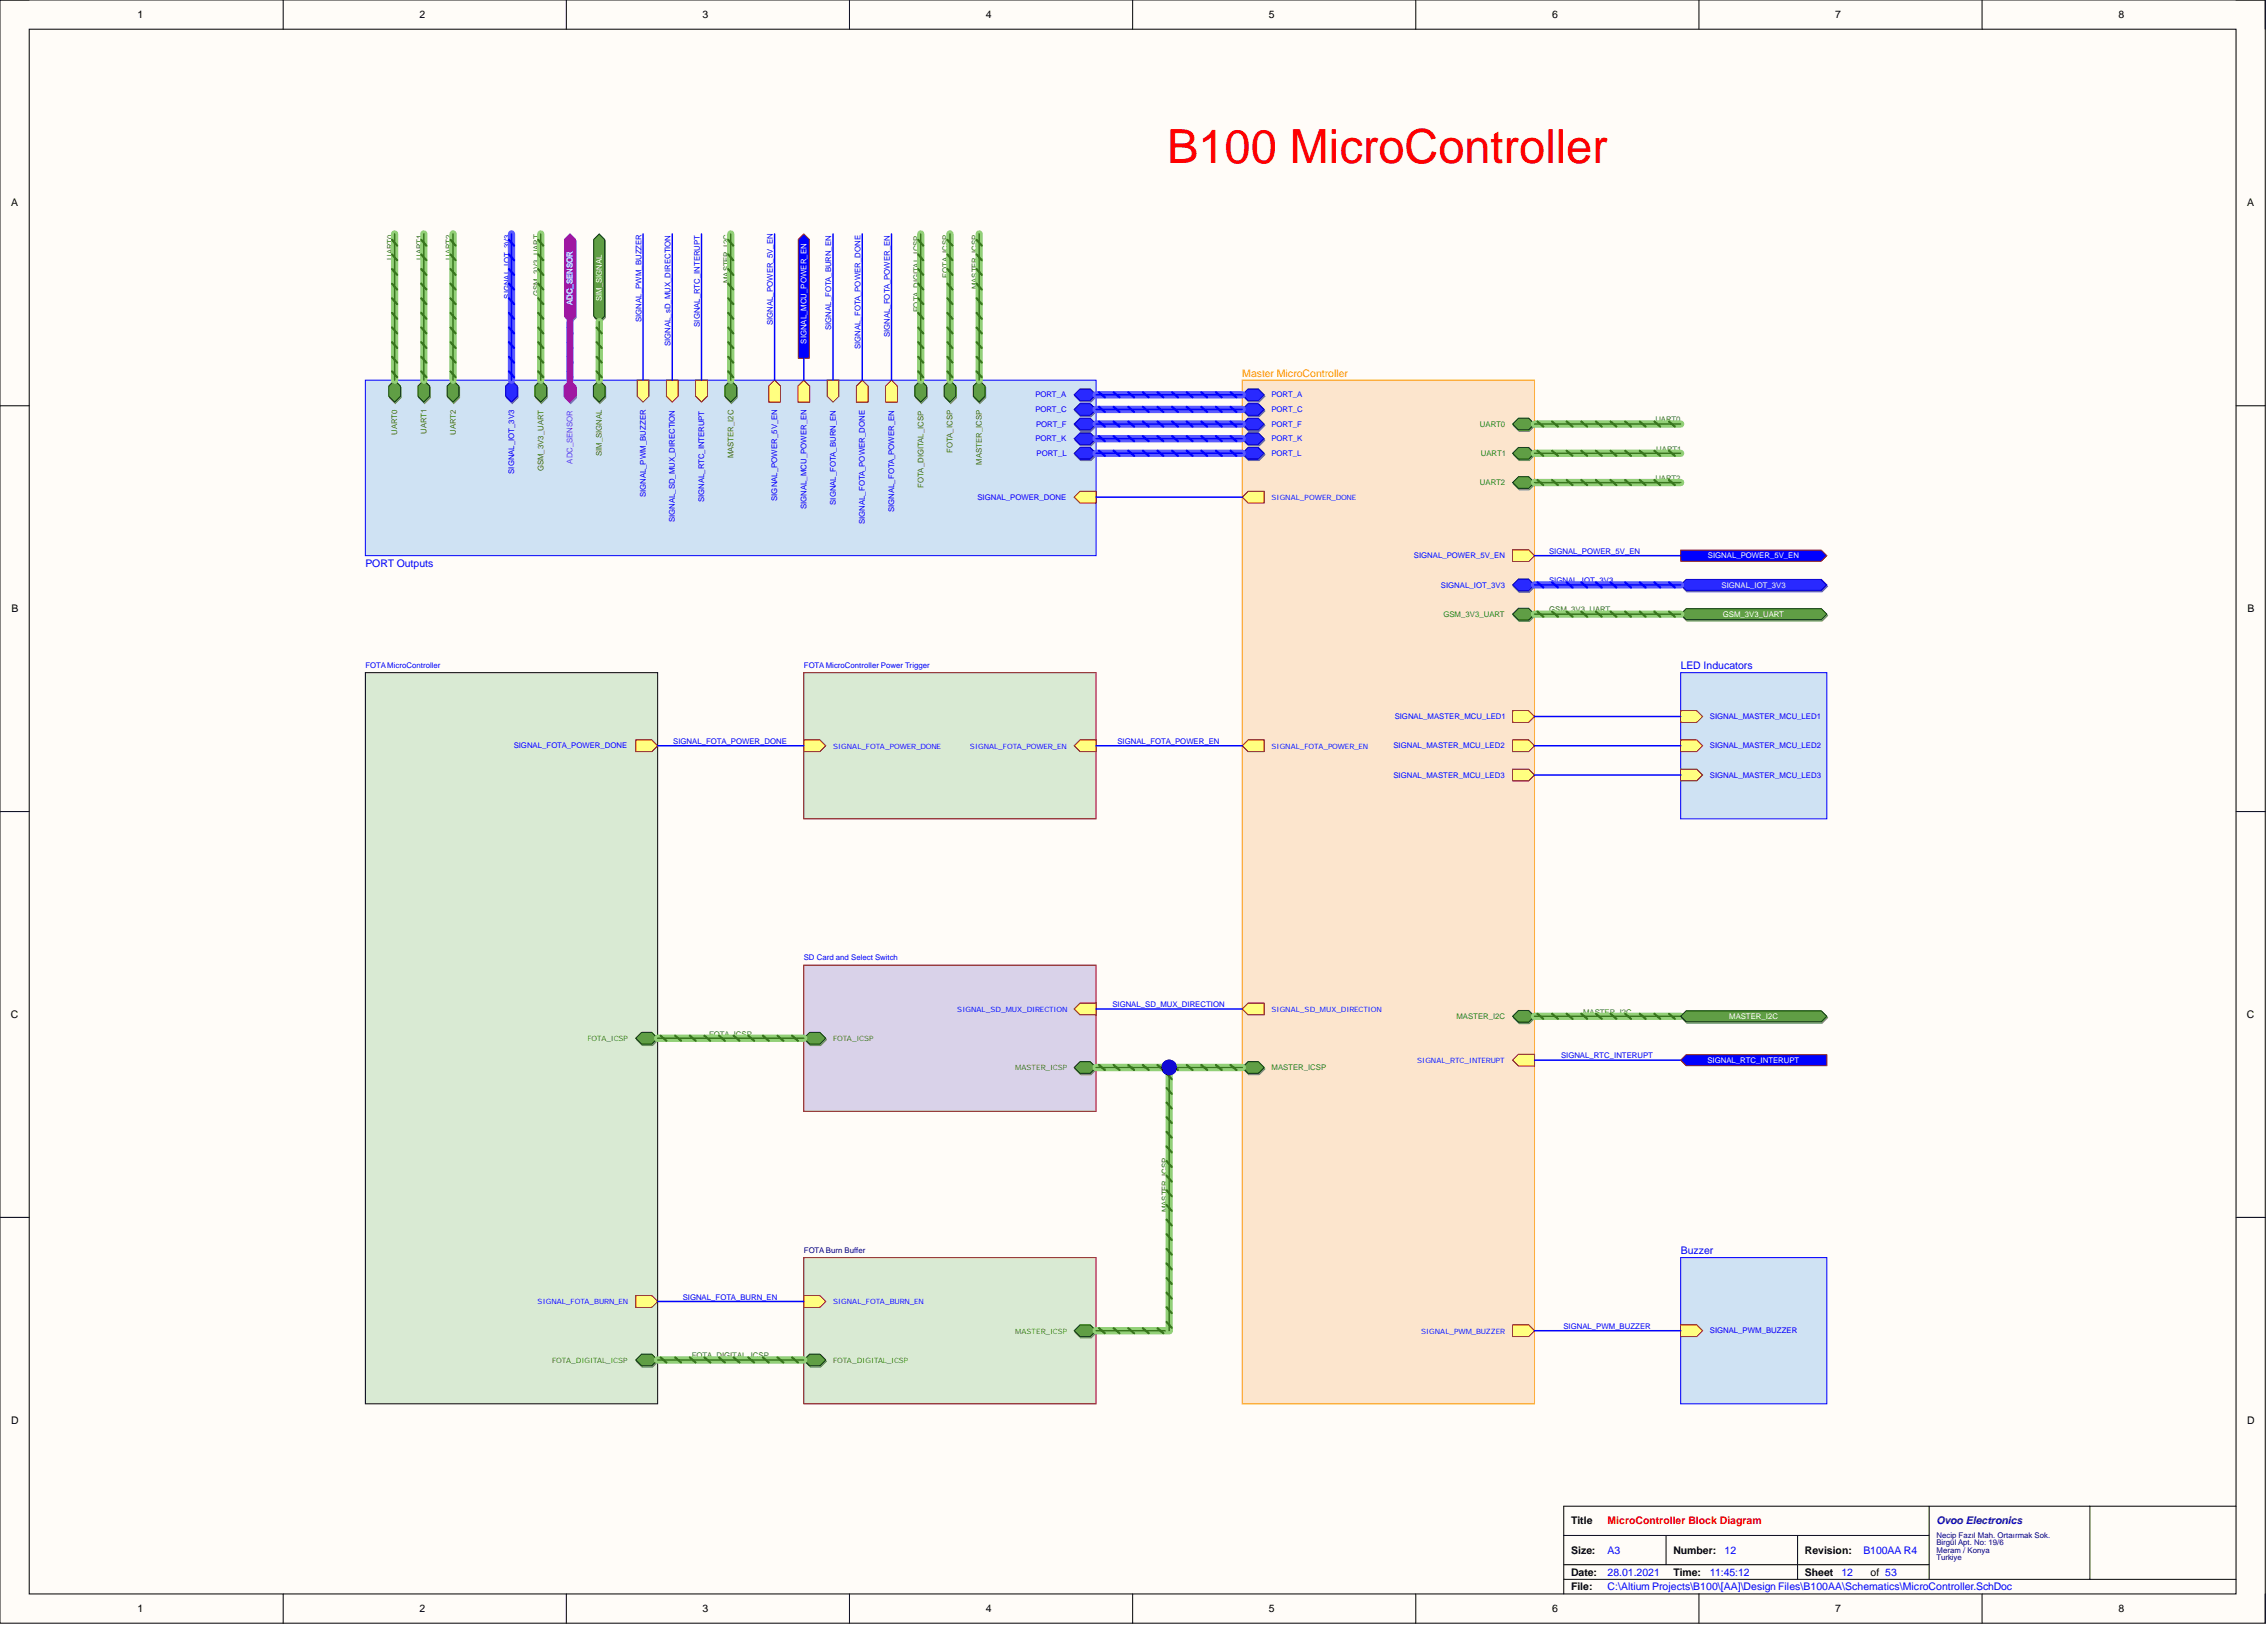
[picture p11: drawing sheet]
<svg xmlns="http://www.w3.org/2000/svg" width="393mm" height="282mm" viewBox="0 0 393 282" stroke-linecap="round" stroke-linejoin="round" font-family="sans-serif">
<defs><g id="words">
<text font-size="8.2" fill="#f00" x="202.5" y="28.2">B100 MicroController</text>
<g font-size="1.8">
<text x="23.9" y="3.2">1</text>
<text x="72.8" y="3.2">2</text>
<text x="121.9" y="3.2">3</text>
<text x="171" y="3.2">4</text>
<text x="220.1" y="3.2">5</text>
<text x="269.3" y="3.2">6</text>
<text x="318.4" y="3.2">7</text>
<text x="367.6" y="3.2">8</text>
<text x="1.9" y="35.8">A</text>
<text x="389.9" y="35.8">A</text>
<text x="2" y="106.2">B</text>
<text x="390" y="106.2">B</text>
<text x="1.9" y="176.6">C</text>
<text x="389.9" y="176.6">C</text>
<text x="1.9" y="247">D</text>
<text x="389.9" y="247">D</text>
<text x="272.6" y="264.4">Title</text>
<text x="272.6" y="269.5">Size:</text>
<text x="290.3" y="269.5">Number:</text>
<text x="313.2" y="269.5">Revision:</text>
<text x="272.6" y="273.3">Date:</text>
<text x="272.6" y="275.8">File:</text>
<text x="290.3" y="273.3">Time:</text>
<text x="313.2" y="273.3">Sheet</text>
<text x="324.6" y="273.3">of 53</text>
<text x="23.9" y="279.7">1</text>
<text x="72.8" y="279.7">2</text>
<text x="121.9" y="279.7">3</text>
<text x="171" y="279.7">4</text>
<text x="220.1" y="279.7">5</text>
<text x="269.3" y="279.7">6</text>
<text x="318.4" y="279.7">7</text>
<text x="367.6" y="279.7">8</text>
</g>
<text font-size="1.8" fill="#f90" x="215.5" y="65.3">Master MicroController</text>
<g font-size="1.8" fill="#00f">
<text x="63.4" y="98.3">PORT Outputs</text>
<text x="291.6" y="116">LED Inducators</text>
<text x="291.6" y="217.5">Buzzer</text>
<text x="278.9" y="269.5">A3</text>
<text x="299.2" y="269.5">12</text>
<text x="323.3" y="269.5">B100AA R4</text>
<text x="278.9" y="273.3">28.01.2021</text>
<text x="278.9" y="275.8">C:\Altium Projects\B100\[AA]\Design Files\B100AA\Schematics\MicroController.SchDoc</text>
<text x="296.7" y="273.3">11:45:12</text>
<text x="319.5" y="273.3">12</text>
</g>
<text font-size="1.8" fill="#f00" x="278.9" y="264.4">MicroController Block Diagram</text>
<text font-size="1.8" fill="#000080" x="336" y="264.4">Ovoo Electronics</text>
<g font-size="1.4" fill="#38761d">
<text x="68.2" y="45.1" transform="rotate(-90 68.2 45.1)">UART0</text>
<text x="73.2" y="45.1" transform="rotate(-90 73.2 45.1)">UART1</text>
<text x="78.3" y="45.1" transform="rotate(-90 78.3 45.1)">UART2</text>
<text x="93.5" y="51.3" transform="rotate(-90 93.5 51.3)">GSM_3V3_UART</text>
<text x="126.5" y="49.1" transform="rotate(-90 126.5 49.1)">MASTER_I2C</text>
<text x="164.5" y="48.1" transform="rotate(-90 164.5 48.1)">FOTA_ICSP</text>
<text x="169.6" y="50.2" transform="rotate(-90 169.6 50.2)">MASTER_ICSP</text>
<text x="159.5" y="54.2" transform="rotate(-90 159.5 54.2)">FOTA_DIGITAL_ICSP</text>
<text x="68.9" y="75.4" transform="rotate(-90 68.9 75.4)">UART0</text>
<text x="74" y="75.2" transform="rotate(-90 74 75.2)">UART1</text>
<text x="79.1" y="75.4" transform="rotate(-90 79.1 75.4)">UART2</text>
<text x="256.8" y="74">UART0</text>
<text x="287.2" y="73.3">UART0</text>
<text x="94.3" y="81.8" transform="rotate(-90 94.3 81.8)">GSM_3V3_UART</text>
<text x="104.4" y="79.1" transform="rotate(-90 104.4 79.1)">SIM_SIGNAL</text>
<text x="127.3" y="79.5" transform="rotate(-90 127.3 79.5)">MASTER_I2C</text>
<text x="165.3" y="78.5" transform="rotate(-90 165.3 78.5)">FOTA_ICSP</text>
<text x="170.4" y="80.6" transform="rotate(-90 170.4 80.6)">MASTER_ICSP</text>
<text x="257" y="79.1">UART1</text>
<text x="287.2" y="83.4">UART2</text>
<text x="287.4" y="78.3">UART1</text>
<text x="160.2" y="84.6" transform="rotate(-90 160.2 84.6)">FOTA_DIGITAL_ICSP</text>
<text x="256.8" y="84.2">UART2</text>
<text x="250.4" y="107">GSM_3V3_UART</text>
<text x="268.8" y="106.2">GSM_3V3_UART</text>
<text x="123" y="179.8">FOTA_ICSP</text>
<text x="252.7" y="176.8">MASTER_I2C</text>
<text x="274.7" y="176">MASTER_I2C</text>
<text x="220.6" y="185.6">MASTER_ICSP</text>
<text x="202.6" y="210.3" transform="rotate(-90 202.6 210.3)">MASTER_ICSP</text>
<text x="120" y="235.6">FOTA_DIGITAL_ICSP</text>
</g>
<g font-size="1.4" fill="#00f">
<text x="88.5" y="51.8" transform="rotate(-90 88.5 51.8)">SIGNAL_IOT_3V3</text>
<text x="111.3" y="55.8" transform="rotate(-90 111.3 55.8)">SIGNAL_PWM_BUZZER</text>
<text x="121.4" y="56.7" transform="rotate(-90 121.4 56.7)">SIGNAL_RTC_INTERUPT</text>
<text x="134.1" y="56.4" transform="rotate(-90 134.1 56.4)">SIGNAL_POWER_5V_EN</text>
<text x="144.2" y="57.2" transform="rotate(-90 144.2 57.2)">SIGNAL_FOTA_BURN_EN</text>
<text x="154.4" y="58.5" transform="rotate(-90 154.4 58.5)">SIGNAL_FOTA_POWER_EN</text>
<text x="116.3" y="60" transform="rotate(-90 116.3 60)">SIGNAL_sD_MUX_DIRECTION</text>
<text x="149.3" y="60.6" transform="rotate(-90 149.3 60.6)">SIGNAL_FOTA_POWER_DONE</text>
<text x="179.7" y="68.9">PORT_A</text>
<text x="179.7" y="71.5">PORT_C</text>
<text x="220.6" y="68.9">PORT_A</text>
<text x="220.6" y="71.5">PORT_C</text>
<text x="179.7" y="76.6">PORT_K</text>
<text x="179.8" y="74">PORT_F</text>
<text x="220.6" y="76.6">PORT_K</text>
<text x="220.6" y="74">PORT_F</text>
<text x="89.2" y="82.2" transform="rotate(-90 89.2 82.2)">SIGNAL_IOT_3V3</text>
<text x="179.9" y="79.1">PORT_L</text>
<text x="220.6" y="79.1">PORT_L</text>
<text x="112" y="86.3" transform="rotate(-90 112 86.3)">SIGNAL_PWM_BUZZER</text>
<text x="122.2" y="87.1" transform="rotate(-90 122.2 87.1)">SIGNAL_RTC_INTERUPT</text>
<text x="134.9" y="86.9" transform="rotate(-90 134.9 86.9)">SIGNAL_POWER_5V_EN</text>
<text x="139.9" y="88.3" transform="rotate(-90 139.9 88.3)">SIGNAL_MCU_POWER_EN</text>
<text x="145" y="87.5" transform="rotate(-90 145 87.5)">SIGNAL_FOTA_BURN_EN</text>
<text x="155.1" y="88.9" transform="rotate(-90 155.1 88.9)">SIGNAL_FOTA_POWER_EN</text>
<text x="169.6" y="86.7">SIGNAL_POWER_DONE</text>
<text x="117.1" y="90.6" transform="rotate(-90 117.1 90.6)">SIGNAL_SD_MUX_DIRECTION</text>
<text x="150.1" y="90.9" transform="rotate(-90 150.1 90.9)">SIGNAL_FOTA_POWER_DONE</text>
<text x="245.3" y="96.8">SIGNAL_POWER_5V_EN</text>
<text x="250" y="101.9">SIGNAL_IOT_3V3</text>
<text x="268.8" y="101.2">SIGNAL_IOT_3V3</text>
<text x="268.8" y="96.1">SIGNAL_POWER_5V_EN</text>
<text x="63.4" y="115.9">FOTA MicroController</text>
<text x="139.5" y="115.9">FOTA MicroController Power Trigger</text>
<text x="242" y="124.8">SIGNAL_MASTER_MCU_LED1</text>
<text x="296.7" y="124.8">SIGNAL_MASTER_MCU_LED1</text>
<text x="89.1" y="129.8">SIGNAL_FOTA_POWER_DONE</text>
<text x="116.8" y="129.1">SIGNAL_FOTA_POWER_DONE</text>
<text x="193.9" y="129.1">SIGNAL_FOTA_POWER_EN</text>
<text x="241.8" y="129.8">SIGNAL_MASTER_MCU_LED2</text>
<text x="296.7" y="129.8">SIGNAL_MASTER_MCU_LED2</text>
<text x="241.8" y="134.9">SIGNAL_MASTER_MCU_LED3</text>
<text x="296.7" y="134.9">SIGNAL_MASTER_MCU_LED3</text>
<text x="139.5" y="166.6">SD Card and Select Switch</text>
<text x="193" y="174.7">SIGNAL_SD_MUX_DIRECTION</text>
<text x="270.9" y="183.6">SIGNAL_RTC_INTERUPT</text>
<text x="118.5" y="225.5">SIGNAL_FOTA_BURN_EN</text>
<text x="271.3" y="230.5">SIGNAL_PWM_BUZZER</text>
<text x="296.7" y="231.3">SIGNAL_PWM_BUZZER</text>
</g>
<g font-size="1.4" fill="#fff">
<text x="99.4" y="52.9" transform="rotate(-90 99.4 52.9)">ADC_SENSOR</text>
<text x="104.4" y="52.2" transform="rotate(-90 104.4 52.2)">SIM_SIGNAL</text>
<text x="139.9" y="59.6" transform="rotate(-90 139.9 59.6)">SIGNAL_MCU_POWER_EN</text>
<text x="296.3" y="96.8">SIGNAL_POWER_5V_EN</text>
<text x="298.7" y="101.9">SIGNAL_IOT_3V3</text>
<text x="298.9" y="107">GSM_3V3_UART</text>
<text x="300" y="176.8">MASTER_I2C</text>
<text x="296.3" y="184.4">SIGNAL_RTC_INTERUPT</text>
</g>
<text font-size="1.4" fill="#90f" x="99.4" y="80.4" transform="rotate(-90 99.4 80.4)">ADC_SENSOR</text>
<g font-size="1.4" fill="#000080">
<text x="139.5" y="217.3">FOTA Burn Buffer</text>
<text x="336" y="266.8">Necip Fazıl Mah. Ortaırmak Sok.</text>
<text x="336" y="268.1">Birgül Apt. No: 19/6</text>
<text x="336" y="269.3">Meram / Konya</text>
<text x="336" y="270.6">Turkiye</text>
</g>
<g font-size="1.3" fill="#00f">
<text x="220.6" y="86.7">SIGNAL_POWER_DONE</text>
<text x="144.5" y="129.9">SIGNAL_FOTA_POWER_DONE</text>
<text x="168.3" y="129.9">SIGNAL_FOTA_POWER_EN</text>
<text x="220.6" y="129.9">SIGNAL_FOTA_POWER_EN</text>
<text x="166.1" y="175.5">SIGNAL_SD_MUX_DIRECTION</text>
<text x="220.6" y="175.5">SIGNAL_SD_MUX_DIRECTION</text>
<text x="245.9" y="184.4">SIGNAL_RTC_INTERUPT</text>
<text x="93.3" y="226.3">SIGNAL_FOTA_BURN_EN</text>
<text x="144.5" y="226.3">SIGNAL_FOTA_BURN_EN</text>
<text x="246.6" y="231.3">SIGNAL_PWM_BUZZER</text>
</g>
<g font-size="1.3" fill="#38761d">
<text x="101.9" y="180.6">FOTA_ICSP</text>
<text x="144.5" y="180.6">FOTA_ICSP</text>
<text x="176.2" y="185.7">MASTER_ICSP</text>
<text x="176.2" y="231.3">MASTER_ICSP</text>
<text x="95.8" y="236.4">FOTA_DIGITAL_ICSP</text>
<text x="144.5" y="236.4">FOTA_DIGITAL_ICSP</text>
</g>
</g></defs>
<path d="M0 0h393v281.6h-393z" fill-rule="evenodd" fill="#fffcf8"/>
<path d="M0 0h393v281.6h-393z" fill="none" stroke="#000" stroke-width=".17"/>
<path d="M5.1 5.1h382.9v271.4h-382.9z" fill-rule="evenodd" fill="#fffcf8"/>
<g fill="none" stroke="#000" stroke-width=".17">
<path d="M0 0h5.1M49.1 0v5.1M98.3 0v5.1M147.4 0v5.1M196.5 0v5.1M245.7 0v5.1M294.8 0v5.1M343.9 0v5.1M388 0h5v5.1M5.1 5.1h382.9v271.4h-382.9zM0 70.4h5.1M388 70.4h5"/>
<path d="M0 140.8h5.1M388 140.8h5M0 211.2h5.1M388 211.2h5M49.1 276.5v5.1M98.3 276.5v5.1M147.4 276.5v5.1M196.5 276.5v5.1M245.7 276.5v5.1M271.3 266.3h63.4M271.3 273.9h116.7M271.3 271.4h63.4"/>
<path d="M289.1 266.3v5.1M294.8 276.5v5.1M311.9 266.3v7.6M334.7 261.3v12.6M343.9 276.5v5.1M362.6 261.3v12.6M388 261.3h-116.7v15.2M393 276.5v5.1"/>
</g>
<path d="M215.5 65.9h50.8v177.6h-50.8z" fill-rule="evenodd" fill="#fce5cd"/>
<path d="M215.5 65.9h50.8v177.6h-50.8z" fill="none" stroke="#f90" stroke-width=".17"/>
<path d="M216.6 128.3h2.7v2.1h-2.7l-1.1-1z" fill-rule="evenodd" fill="#ffff80"/>
<path d="M216.6 128.3h2.7v2.1h-2.7l-1.1-1z" fill="none" stroke="#800000" stroke-width=".17"/>
<path d="M216.6 85.2h2.7v2.1h-2.7l-1.1-1.1z" fill-rule="evenodd" fill="#ffff80"/>
<path d="M216.6 85.2h2.7v2.1h-2.7l-1.1-1.1z" fill="none" stroke="#800000" stroke-width=".17"/>
<path d="M263.5 182.9h2.8v2h-2.8l-1-1z" fill-rule="evenodd" fill="#ffff80"/>
<path d="M263.5 182.9h2.8v2h-2.8l-1-1z" fill="none" stroke="#800000" stroke-width=".17"/>
<path d="M262.5 229.8h2.7l1.1 1-1.1 1h-2.7z" fill-rule="evenodd" fill="#ffff80"/>
<path d="M262.5 229.8h2.7l1.1 1-1.1 1h-2.7z" fill="none" stroke="#800000" stroke-width=".17"/>
<path d="M216.6 174h2.7v2h-2.7l-1.1-1z" fill-rule="evenodd" fill="#ffff80"/>
<path d="M216.6 174h2.7v2h-2.7l-1.1-1z" fill="none" stroke="#800000" stroke-width=".17"/>
<path d="M263.6 77.9h1.8l1 1-1 1h-1.8l-1-1z" fill-rule="evenodd" fill="#8ba480"/>
<path d="M263.6 77.9h1.8l1 1-1 1h-1.8l-1-1z" fill="none" stroke="#77906c" stroke-width=".17"/>
<path d="M263.5 77.6h1.7l1.1 1-1.1 1h-1.7l-1-1z" fill-rule="evenodd" fill="#609e45"/>
<path d="M263.5 77.6h1.7l1.1 1-1.1 1h-1.7l-1-1z" fill="none" stroke="#003a00" stroke-width=".17"/>
<path d="M262.5 133.4h2.7l1.1 1-1.1 1h-2.7z" fill-rule="evenodd" fill="#ffff80"/>
<path d="M262.5 133.4h2.7l1.1 1-1.1 1h-2.7z" fill="none" stroke="#800000" stroke-width=".17"/>
<path d="M216.7 67.7h1.8l1 1-1 1h-1.8l-1-1z" fill-rule="evenodd" fill="#7474ca"/>
<path d="M216.7 67.7h1.8l1 1-1 1h-1.8l-1-1z" fill="none" stroke="#6060b6" stroke-width=".17"/>
<path d="M216.6 67.5h1.7l1 1-1 1h-1.7l-1.1-1z" fill-rule="evenodd" fill="#2828ff"/>
<path d="M216.6 67.5h1.7l1 1-1 1h-1.7l-1.1-1z" fill="none" stroke="#00009b" stroke-width=".17"/>
<path d="M263.6 72.8h1.8l1 1-1 1h-1.8l-1-1z" fill-rule="evenodd" fill="#8ba480"/>
<path d="M263.6 72.8h1.8l1 1-1 1h-1.8l-1-1z" fill="none" stroke="#77906c" stroke-width=".17"/>
<path d="M263.5 72.5h1.7l1.1 1.1-1.1 1h-1.7l-1-1z" fill-rule="evenodd" fill="#609e45"/>
<path d="M263.5 72.5h1.7l1.1 1.1-1.1 1h-1.7l-1-1z" fill="none" stroke="#003a00" stroke-width=".17"/>
<path d="M262.5 128.3h2.7l1.1 1.1-1.1 1h-2.7z" fill-rule="evenodd" fill="#ffff80"/>
<path d="M262.5 128.3h2.7l1.1 1.1-1.1 1h-2.7z" fill="none" stroke="#800000" stroke-width=".17"/>
<path d="M216.7 184.4h1.8l1 1-1 1h-1.8l-1-1z" fill-rule="evenodd" fill="#8ba480"/>
<path d="M216.7 184.4h1.8l1 1-1 1h-1.8l-1-1z" fill="none" stroke="#77906c" stroke-width=".17"/>
<path d="M216.6 184.2h1.7l1 1-1 1h-1.7l-1.1-1z" fill-rule="evenodd" fill="#609e45"/>
<path d="M216.6 184.2h1.7l1 1-1 1h-1.7l-1.1-1z" fill="none" stroke="#003a00" stroke-width=".17"/>
<path d="M216.7 75.3h1.8l1 1-1 1.1h-1.8l-1-1.1z" fill-rule="evenodd" fill="#7474ca"/>
<path d="M216.7 75.3h1.8l1 1-1 1.1h-1.8l-1-1.1z" fill="none" stroke="#6060b6" stroke-width=".17"/>
<path d="M216.6 75.1h1.7l1 1-1 1h-1.7l-1.1-1z" fill-rule="evenodd" fill="#2828ff"/>
<path d="M216.6 75.1h1.7l1 1-1 1h-1.7l-1.1-1z" fill="none" stroke="#00009b" stroke-width=".17"/>
<path d="M263.6 82.9h1.8l1 1.1-1 1h-1.8l-1-1z" fill-rule="evenodd" fill="#8ba480"/>
<path d="M263.6 82.9h1.8l1 1.1-1 1h-1.8l-1-1z" fill="none" stroke="#77906c" stroke-width=".17"/>
<path d="M263.5 82.7h1.7l1.1 1-1.1 1h-1.7l-1-1z" fill-rule="evenodd" fill="#609e45"/>
<path d="M263.5 82.7h1.7l1.1 1-1.1 1h-1.7l-1-1z" fill="none" stroke="#003a00" stroke-width=".17"/>
<path d="M216.7 77.9h1.8l1 1-1 1h-1.8l-1-1z" fill-rule="evenodd" fill="#7474ca"/>
<path d="M216.7 77.9h1.8l1 1-1 1h-1.8l-1-1z" fill="none" stroke="#6060b6" stroke-width=".17"/>
<path d="M216.6 77.6h1.7l1 1-1 1h-1.7l-1.1-1z" fill-rule="evenodd" fill="#2828ff"/>
<path d="M216.6 77.6h1.7l1 1-1 1h-1.7l-1.1-1z" fill="none" stroke="#00009b" stroke-width=".17"/>
<path d="M216.7 72.8h1.8l1 1-1 1h-1.8l-1-1z" fill-rule="evenodd" fill="#7474ca"/>
<path d="M216.7 72.8h1.8l1 1-1 1h-1.8l-1-1z" fill="none" stroke="#6060b6" stroke-width=".17"/>
<path d="M216.6 72.5h1.7l1 1.1-1 1h-1.7l-1.1-1z" fill-rule="evenodd" fill="#2828ff"/>
<path d="M216.6 72.5h1.7l1 1.1-1 1h-1.7l-1.1-1z" fill="none" stroke="#00009b" stroke-width=".17"/>
<path d="M263.6 100.7h1.8l1 1-1 1h-1.8l-1-1z" fill-rule="evenodd" fill="#7474ca"/>
<path d="M263.6 100.7h1.8l1 1-1 1h-1.8l-1-1z" fill="none" stroke="#6060b6" stroke-width=".17"/>
<path d="M263.5 100.4h1.7l1.1 1.1-1.1 1h-1.7l-1-1z" fill-rule="evenodd" fill="#2828ff"/>
<path d="M263.5 100.4h1.7l1.1 1.1-1.1 1h-1.7l-1-1z" fill="none" stroke="#00009b" stroke-width=".17"/>
<path d="M262.5 123.3h2.7l1.1 1-1.1 1h-2.7z" fill-rule="evenodd" fill="#ffff80"/>
<path d="M262.5 123.3h2.7l1.1 1-1.1 1h-2.7z" fill="none" stroke="#800000" stroke-width=".17"/>
<path d="M263.6 105.8h1.8l1 1-1 1h-1.8l-1-1z" fill-rule="evenodd" fill="#8ba480"/>
<path d="M263.6 105.8h1.8l1 1-1 1h-1.8l-1-1z" fill="none" stroke="#77906c" stroke-width=".17"/>
<path d="M263.5 105.5h1.7l1.1 1-1.1 1h-1.7l-1-1z" fill-rule="evenodd" fill="#609e45"/>
<path d="M263.5 105.5h1.7l1.1 1-1.1 1h-1.7l-1-1z" fill="none" stroke="#003a00" stroke-width=".17"/>
<path d="M216.7 70.3h1.8l1 1-1 1h-1.8l-1-1z" fill-rule="evenodd" fill="#7474ca"/>
<path d="M216.7 70.3h1.8l1 1-1 1h-1.8l-1-1z" fill="none" stroke="#6060b6" stroke-width=".17"/>
<path d="M216.6 70h1.7l1 1-1 1h-1.7l-1.1-1z" fill-rule="evenodd" fill="#2828ff"/>
<path d="M216.6 70h1.7l1 1-1 1h-1.7l-1.1-1z" fill="none" stroke="#00009b" stroke-width=".17"/>
<path d="M263.6 175.5h1.8l1 1-1 1.1h-1.8l-1-1.1z" fill-rule="evenodd" fill="#8ba480"/>
<path d="M263.6 175.5h1.8l1 1-1 1.1h-1.8l-1-1.1z" fill="none" stroke="#77906c" stroke-width=".17"/>
<path d="M263.5 175.3h1.7l1.1 1-1.1 1h-1.7l-1-1z" fill-rule="evenodd" fill="#609e45"/>
<path d="M263.5 175.3h1.7l1.1 1-1.1 1h-1.7l-1-1z" fill="none" stroke="#003a00" stroke-width=".17"/>
<path d="M262.5 95.4h2.7l1.1 1-1.1 1h-2.7z" fill-rule="evenodd" fill="#ffff80"/>
<path d="M262.5 95.4h2.7l1.1 1-1.1 1h-2.7z" fill="none" stroke="#800000" stroke-width=".17"/>
<path d="M63.4 65.9h126.8v30.5h-126.8z" fill-rule="evenodd" fill="#cfe2f3"/>
<path d="M63.4 65.9h126.8v30.5h-126.8z" fill="none" stroke="#00f" stroke-width=".17"/>
<path d="M187.5 67.7h1.8l1 1-1 1h-1.8l-1-1z" fill-rule="evenodd" fill="#7474ca"/>
<path d="M187.5 67.7h1.8l1 1-1 1h-1.8l-1-1z" fill="none" stroke="#6060b6" stroke-width=".17"/>
<path d="M187.4 67.5h1.8l1 1-1 1h-1.8l-1-1z" fill-rule="evenodd" fill="#2828ff"/>
<path d="M187.4 67.5h1.8l1 1-1 1h-1.8l-1-1z" fill="none" stroke="#00009b" stroke-width=".17"/>
<path d="M187.5 72.8h1.8l1 1-1 1h-1.8l-1-1z" fill-rule="evenodd" fill="#7474ca"/>
<path d="M187.5 72.8h1.8l1 1-1 1h-1.8l-1-1z" fill="none" stroke="#6060b6" stroke-width=".17"/>
<path d="M187.4 72.5h1.8l1 1.1-1 1h-1.8l-1-1z" fill-rule="evenodd" fill="#2828ff"/>
<path d="M187.4 72.5h1.8l1 1.1-1 1h-1.8l-1-1z" fill="none" stroke="#00009b" stroke-width=".17"/>
<path d="M187.5 70.3h1.8l1 1-1 1h-1.8l-1-1z" fill-rule="evenodd" fill="#7474ca"/>
<path d="M187.5 70.3h1.8l1 1-1 1h-1.8l-1-1z" fill="none" stroke="#6060b6" stroke-width=".17"/>
<path d="M187.4 70h1.8l1 1-1 1h-1.8l-1-1z" fill-rule="evenodd" fill="#2828ff"/>
<path d="M187.4 70h1.8l1 1-1 1h-1.8l-1-1z" fill="none" stroke="#00009b" stroke-width=".17"/>
<path d="M187.5 75.3h1.8l1 1-1 1.1h-1.8l-1-1.1z" fill-rule="evenodd" fill="#7474ca"/>
<path d="M187.5 75.3h1.8l1 1-1 1.1h-1.8l-1-1.1z" fill="none" stroke="#6060b6" stroke-width=".17"/>
<path d="M187.4 75.1h1.8l1 1-1 1h-1.8l-1-1z" fill-rule="evenodd" fill="#2828ff"/>
<path d="M187.4 75.1h1.8l1 1-1 1h-1.8l-1-1z" fill="none" stroke="#00009b" stroke-width=".17"/>
<path d="M187.5 77.9h1.8l1 1-1 1h-1.8l-1-1z" fill-rule="evenodd" fill="#7474ca"/>
<path d="M187.5 77.9h1.8l1 1-1 1h-1.8l-1-1z" fill="none" stroke="#6060b6" stroke-width=".17"/>
<path d="M187.4 77.6h1.8l1 1-1 1h-1.8l-1-1z" fill-rule="evenodd" fill="#2828ff"/>
<path d="M187.4 77.6h1.8l1 1-1 1h-1.8l-1-1z" fill="none" stroke="#00009b" stroke-width=".17"/>
<path d="M187.4 85.2h2.8v2.1h-2.8l-1-1.1z" fill-rule="evenodd" fill="#ffff80"/>
<path d="M187.4 85.2h2.8v2.1h-2.8l-1-1.1z" fill="none" stroke="#800000" stroke-width=".17"/>
<path d="M149.6 65.9l1 1.1v2.7h-2v-2.7z" fill-rule="evenodd" fill="#ffff80"/>
<path d="M149.6 65.9l1 1.1v2.7h-2v-2.7z" fill="none" stroke="#800000" stroke-width=".17"/>
<path d="M154.7 65.9l1 1.1v2.7h-2v-2.7z" fill-rule="evenodd" fill="#ffff80"/>
<path d="M154.7 65.9l1 1.1v2.7h-2v-2.7z" fill="none" stroke="#800000" stroke-width=".17"/>
<path d="M159.9 66.2l1 1v1.8l-1 1-1-1v-1.8z" fill-rule="evenodd" fill="#8ba480"/>
<path d="M159.9 66.2l1 1v1.8l-1 1-1-1v-1.8z" fill="none" stroke="#77906c" stroke-width=".17"/>
<path d="M159.8 65.9l1 1.1v1.7l-1 1-1.1-1v-1.7z" fill-rule="evenodd" fill="#609e45"/>
<path d="M159.8 65.9l1 1.1v1.7l-1 1-1.1-1v-1.7z" fill="none" stroke="#003a00" stroke-width=".17"/>
<path d="M143.5 65.9h2.1v2.8l-1.1 1-1-1z" fill-rule="evenodd" fill="#ffff80"/>
<path d="M143.5 65.9h2.1v2.8l-1.1 1-1-1z" fill="none" stroke="#800000" stroke-width=".17"/>
<path d="M165 66.2l1 1v1.8l-1 1-1.1-1v-1.8z" fill-rule="evenodd" fill="#8ba480"/>
<path d="M165 66.2l1 1v1.8l-1 1-1.1-1v-1.8z" fill="none" stroke="#77906c" stroke-width=".17"/>
<path d="M164.8 65.9l1 1.1v1.7l-1 1-1-1v-1.7z" fill-rule="evenodd" fill="#609e45"/>
<path d="M164.8 65.9l1 1.1v1.7l-1 1-1-1v-1.7z" fill="none" stroke="#003a00" stroke-width=".17"/>
<path d="M78.7 66.2l1.1 1v1.8l-1.1 1-1-1v-1.8z" fill-rule="evenodd" fill="#8ba480"/>
<path d="M78.7 66.2l1.1 1v1.8l-1.1 1-1-1v-1.8z" fill="none" stroke="#77906c" stroke-width=".17"/>
<path d="M78.6 65.9l1 1.1v1.7l-1 1-1-1v-1.7z" fill-rule="evenodd" fill="#609e45"/>
<path d="M78.6 65.9l1 1.1v1.7l-1 1-1-1v-1.7z" fill="none" stroke="#003a00" stroke-width=".17"/>
<path d="M73.7 66.2l1 1v1.8l-1 1-1.1-1v-1.8z" fill-rule="evenodd" fill="#8ba480"/>
<path d="M73.7 66.2l1 1v1.8l-1 1-1.1-1v-1.8z" fill="none" stroke="#77906c" stroke-width=".17"/>
<path d="M73.5 65.9l1.1 1.1v1.7l-1.1 1-1-1v-1.7z" fill-rule="evenodd" fill="#609e45"/>
<path d="M73.5 65.9l1.1 1.1v1.7l-1.1 1-1-1v-1.7z" fill="none" stroke="#003a00" stroke-width=".17"/>
<path d="M68.6 66.2l1 1v1.8l-1 1-1-1v-1.8z" fill-rule="evenodd" fill="#8ba480"/>
<path d="M68.6 66.2l1 1v1.8l-1 1-1-1v-1.8z" fill="none" stroke="#77906c" stroke-width=".17"/>
<path d="M68.5 65.9l1 1.1v1.7l-1 1-1-1v-1.7z" fill-rule="evenodd" fill="#609e45"/>
<path d="M68.5 65.9l1 1.1v1.7l-1 1-1-1v-1.7z" fill="none" stroke="#003a00" stroke-width=".17"/>
<path d="M126.9 66.2l1 1v1.8l-1 1-1-1v-1.8z" fill-rule="evenodd" fill="#8ba480"/>
<path d="M126.9 66.2l1 1v1.8l-1 1-1-1v-1.8z" fill="none" stroke="#77906c" stroke-width=".17"/>
<path d="M126.8 65.9l1 1.1v1.7l-1 1-1-1v-1.7z" fill-rule="evenodd" fill="#609e45"/>
<path d="M126.8 65.9l1 1.1v1.7l-1 1-1-1v-1.7z" fill="none" stroke="#003a00" stroke-width=".17"/>
<path d="M170 66.2l1 1v1.8l-1 1-1-1v-1.8z" fill-rule="evenodd" fill="#8ba480"/>
<path d="M170 66.2l1 1v1.8l-1 1-1-1v-1.8z" fill="none" stroke="#77906c" stroke-width=".17"/>
<path d="M169.9 65.9l1 1.1v1.7l-1 1-1-1v-1.7z" fill-rule="evenodd" fill="#609e45"/>
<path d="M169.9 65.9l1 1.1v1.7l-1 1-1-1v-1.7z" fill="none" stroke="#003a00" stroke-width=".17"/>
<path d="M88.9 66.2l1 1v1.8l-1 1-1-1v-1.8z" fill-rule="evenodd" fill="#7474ca"/>
<path d="M88.9 66.2l1 1v1.8l-1 1-1-1v-1.8z" fill="none" stroke="#6060b6" stroke-width=".17"/>
<path d="M88.8 65.9l1 1.1v1.7l-1 1-1.1-1v-1.7z" fill-rule="evenodd" fill="#2828ff"/>
<path d="M88.8 65.9l1 1.1v1.7l-1 1-1.1-1v-1.7z" fill="none" stroke="#00009b" stroke-width=".17"/>
<path d="M94 66.2l1 1v1.8l-1 1-1.1-1v-1.8z" fill-rule="evenodd" fill="#8ba480"/>
<path d="M94 66.2l1 1v1.8l-1 1-1.1-1v-1.8z" fill="none" stroke="#77906c" stroke-width=".17"/>
<path d="M93.8 65.9l1 1.1v1.7l-1 1-1-1v-1.7z" fill-rule="evenodd" fill="#609e45"/>
<path d="M93.8 65.9l1 1.1v1.7l-1 1-1-1v-1.7z" fill="none" stroke="#003a00" stroke-width=".17"/>
<path d="M110.6 65.9h2v2.8l-1 1-1-1z" fill-rule="evenodd" fill="#ffff80"/>
<path d="M110.6 65.9h2v2.8l-1 1-1-1z" fill="none" stroke="#800000" stroke-width=".17"/>
<path d="M115.6 65.9h2.1v2.8l-1.1 1-1-1z" fill-rule="evenodd" fill="#ffff80"/>
<path d="M115.6 65.9h2.1v2.8l-1.1 1-1-1z" fill="none" stroke="#800000" stroke-width=".17"/>
<path d="M120.7 65.9h2v2.8l-1 1-1-1z" fill-rule="evenodd" fill="#ffff80"/>
<path d="M120.7 65.9h2v2.8l-1 1-1-1z" fill="none" stroke="#800000" stroke-width=".17"/>
<path d="M139.5 65.9l1 1.1v2.7h-2v-2.7z" fill-rule="evenodd" fill="#ffff80"/>
<path d="M139.5 65.9l1 1.1v2.7h-2v-2.7z" fill="none" stroke="#800000" stroke-width=".17"/>
<path d="M104.1 66.2l1 1v1.8l-1 1-1-1v-1.8z" fill-rule="evenodd" fill="#8ba480"/>
<path d="M104.1 66.2l1 1v1.8l-1 1-1-1v-1.8z" fill="none" stroke="#77906c" stroke-width=".17"/>
<path d="M104 65.9l1 1.1v1.7l-1 1-1-1v-1.7z" fill-rule="evenodd" fill="#609e45"/>
<path d="M104 65.9l1 1.1v1.7l-1 1-1-1v-1.7z" fill="none" stroke="#003a00" stroke-width=".17"/>
<path d="M134.4 65.9l1 1.1v2.7h-2v-2.7z" fill-rule="evenodd" fill="#ffff80"/>
<path d="M134.4 65.9l1 1.1v2.7h-2v-2.7z" fill="none" stroke="#800000" stroke-width=".17"/>
<path d="M99 66.2l1 1v1.8l-1 1-1-1v-1.8z" fill-rule="evenodd" fill="#b274ca"/>
<path d="M99 66.2l1 1v1.8l-1 1-1-1v-1.8z" fill="none" stroke="#9e60b6" stroke-width=".17"/>
<path d="M98.9 65.9l1 1.1v1.7l-1 1-1-1v-1.7z" fill-rule="evenodd" fill="#c128ff"/>
<path d="M98.9 65.9l1 1.1v1.7l-1 1-1-1v-1.7z" fill="none" stroke="#5d009b" stroke-width=".17"/>
<path d="M139.5 116.7h50.7v25.3h-50.7z" fill-rule="evenodd" fill="#d9ead3"/>
<path d="M139.5 116.7h50.7v25.3h-50.7z" fill="none" stroke="#800000" stroke-width=".17"/>
<path d="M139.5 128.3h2.8l1 1.1-1 1h-2.8z" fill-rule="evenodd" fill="#ffff80"/>
<path d="M139.5 128.3h2.8l1 1.1-1 1h-2.8z" fill="none" stroke="#800000" stroke-width=".17"/>
<path d="M187.4 128.3h2.8v2.1h-2.8l-1-1z" fill-rule="evenodd" fill="#ffff80"/>
<path d="M187.4 128.3h2.8v2.1h-2.8l-1-1z" fill="none" stroke="#800000" stroke-width=".17"/>
<path d="M139.5 167.4h50.7v25.4h-50.7z" fill-rule="evenodd" fill="#d9d2e9"/>
<path d="M139.5 167.4h50.7v25.4h-50.7z" fill="none" stroke="#800000" stroke-width=".17"/>
<path d="M187.5 184.4h1.8l1 1-1 1h-1.8l-1-1z" fill-rule="evenodd" fill="#8ba480"/>
<path d="M187.5 184.4h1.8l1 1-1 1h-1.8l-1-1z" fill="none" stroke="#77906c" stroke-width=".17"/>
<path d="M187.4 184.2h1.8l1 1-1 1h-1.8l-1-1z" fill-rule="evenodd" fill="#609e45"/>
<path d="M187.4 184.2h1.8l1 1-1 1h-1.8l-1-1z" fill="none" stroke="#003a00" stroke-width=".17"/>
<path d="M140.6 179.3h1.8l1 1-1 1.1h-1.8l-1-1.1z" fill-rule="evenodd" fill="#8ba480"/>
<path d="M140.6 179.3h1.8l1 1-1 1.1h-1.8l-1-1.1z" fill="none" stroke="#77906c" stroke-width=".17"/>
<path d="M140.5 179.1h1.8l1 1-1 1h-1.8l-1-1z" fill-rule="evenodd" fill="#609e45"/>
<path d="M140.5 179.1h1.8l1 1-1 1h-1.8l-1-1z" fill="none" stroke="#003a00" stroke-width=".17"/>
<path d="M187.4 174h2.8v2h-2.8l-1-1z" fill-rule="evenodd" fill="#ffff80"/>
<path d="M187.4 174h2.8v2h-2.8l-1-1z" fill="none" stroke="#800000" stroke-width=".17"/>
<path d="M139.5 218.1h50.7v25.4h-50.7z" fill-rule="evenodd" fill="#d9ead3"/>
<path d="M139.5 218.1h50.7v25.4h-50.7z" fill="none" stroke="#800000" stroke-width=".17"/>
<path d="M187.5 230.1h1.8l1 1-1 1h-1.8l-1-1z" fill-rule="evenodd" fill="#8ba480"/>
<path d="M187.5 230.1h1.8l1 1-1 1h-1.8l-1-1z" fill="none" stroke="#77906c" stroke-width=".17"/>
<path d="M187.4 229.8h1.8l1 1-1 1h-1.8l-1-1z" fill-rule="evenodd" fill="#609e45"/>
<path d="M187.4 229.8h1.8l1 1-1 1h-1.8l-1-1z" fill="none" stroke="#003a00" stroke-width=".17"/>
<path d="M140.6 235.1h1.8l1 1.1-1 1h-1.8l-1-1z" fill-rule="evenodd" fill="#8ba480"/>
<path d="M140.6 235.1h1.8l1 1.1-1 1h-1.8l-1-1z" fill="none" stroke="#77906c" stroke-width=".17"/>
<path d="M140.5 234.9h1.8l1 1-1 1h-1.8l-1-1z" fill-rule="evenodd" fill="#609e45"/>
<path d="M140.5 234.9h1.8l1 1-1 1h-1.8l-1-1z" fill="none" stroke="#003a00" stroke-width=".17"/>
<path d="M139.5 224.7h2.8l1 1.1-1 1h-2.8z" fill-rule="evenodd" fill="#ffff80"/>
<path d="M139.5 224.7h2.8l1 1.1-1 1h-2.8z" fill="none" stroke="#800000" stroke-width=".17"/>
<path d="M63.4 116.7h50.7v126.8h-50.7z" fill-rule="evenodd" fill="#d9ead3"/>
<path d="M63.4 116.7h50.7v126.8h-50.7z" fill="none" stroke="#000" stroke-width=".17"/>
<path d="M110.3 128.3h2.8l1 1.1-1 1h-2.8z" fill-rule="evenodd" fill="#ffff80"/>
<path d="M110.3 128.3h2.8l1 1.1-1 1h-2.8z" fill="none" stroke="#800000" stroke-width=".17"/>
<path d="M110.3 224.7h2.8l1 1.1-1 1h-2.8z" fill-rule="evenodd" fill="#ffff80"/>
<path d="M110.3 224.7h2.8l1 1.1-1 1h-2.8z" fill="none" stroke="#800000" stroke-width=".17"/>
<path d="M111.4 179.3h1.8l1 1-1 1.1h-1.8l-1-1.1z" fill-rule="evenodd" fill="#8ba480"/>
<path d="M111.4 179.3h1.8l1 1-1 1.1h-1.8l-1-1.1z" fill="none" stroke="#77906c" stroke-width=".17"/>
<path d="M111.3 179.1h1.8l1 1-1 1h-1.8l-1-1z" fill-rule="evenodd" fill="#609e45"/>
<path d="M111.3 179.1h1.8l1 1-1 1h-1.8l-1-1z" fill="none" stroke="#003a00" stroke-width=".17"/>
<path d="M111.4 235.1h1.8l1 1.1-1 1h-1.8l-1-1z" fill-rule="evenodd" fill="#8ba480"/>
<path d="M111.4 235.1h1.8l1 1.1-1 1h-1.8l-1-1z" fill="none" stroke="#77906c" stroke-width=".17"/>
<path d="M111.3 234.9h1.8l1 1-1 1h-1.8l-1-1z" fill-rule="evenodd" fill="#609e45"/>
<path d="M111.3 234.9h1.8l1 1-1 1h-1.8l-1-1z" fill="none" stroke="#003a00" stroke-width=".17"/>
<path d="M291.6 218.1h25.4v25.4h-25.4z" fill-rule="evenodd" fill="#cfe2f3"/>
<path d="M291.6 218.1h25.4v25.4h-25.4z" fill="none" stroke="#00f" stroke-width=".17"/>
<path d="M291.6 229.8h2.8l1 1-1 1h-2.8z" fill-rule="evenodd" fill="#ffff80"/>
<path d="M291.6 229.8h2.8l1 1-1 1h-2.8z" fill="none" stroke="#800000" stroke-width=".17"/>
<path d="M291.6 116.7h25.4v25.3h-25.4z" fill-rule="evenodd" fill="#cfe2f3"/>
<path d="M291.6 116.7h25.4v25.3h-25.4z" fill="none" stroke="#00f" stroke-width=".17"/>
<path d="M291.6 123.3h2.8l1 1-1 1h-2.8z" fill-rule="evenodd" fill="#ffff80"/>
<path d="M291.6 123.3h2.8l1 1-1 1h-2.8z" fill="none" stroke="#800000" stroke-width=".17"/>
<path d="M291.6 128.3h2.8l1 1.1-1 1h-2.8z" fill-rule="evenodd" fill="#ffff80"/>
<path d="M291.6 128.3h2.8l1 1.1-1 1h-2.8z" fill="none" stroke="#800000" stroke-width=".17"/>
<path d="M291.6 133.4h2.8l1 1-1 1h-2.8z" fill-rule="evenodd" fill="#ffff80"/>
<path d="M291.6 133.4h2.8l1 1-1 1h-2.8z" fill="none" stroke="#800000" stroke-width=".17"/>
<path d="M292.7 105.8h23.4l1 1-1 .9h-23.4l-1-.9z" fill-rule="evenodd" fill="#8ba480"/>
<path d="M292.7 105.8h23.4l1 1-1 .9h-23.4l-1-.9z" fill="none" stroke="#77906c" stroke-width=".17"/>
<path d="M292.6 105.6h23.4l1 .9-1 1h-23.4l-1-1z" fill-rule="evenodd" fill="#609e45"/>
<path d="M292.6 105.6h23.4l1 .9-1 1h-23.4l-1-1z" fill="none" stroke="#003a00" stroke-width=".17"/>
<path d="M292.7 100.8h23.4l1 .9-1 1h-23.4l-1-1z" fill-rule="evenodd" fill="#7474ca"/>
<path d="M292.7 100.8h23.4l1 .9-1 1h-23.4l-1-1z" fill="none" stroke="#6060b6" stroke-width=".17"/>
<path d="M292.6 100.5h23.4l1 1-1 .9h-23.4l-1-.9z" fill-rule="evenodd" fill="#2828ff"/>
<path d="M292.6 100.5h23.4l1 1-1 .9h-23.4l-1-.9z" fill="none" stroke="#00009b" stroke-width=".17"/>
<path d="M139.5 40.6l.9 .9v20.6h-1.9v-20.6z" fill-rule="evenodd" fill="#00f"/>
<path d="M139.5 40.6l.9 .9v20.6h-1.9v-20.6z" fill="none" stroke="#800000" stroke-width=".17"/>
<path d="M104.1 40.8l.9 1v13.3l-.9 1-1-1v-13.3z" fill-rule="evenodd" fill="#8ba480"/>
<path d="M104.1 40.8l.9 1v13.3l-.9 1-1-1v-13.3z" fill="none" stroke="#77906c" stroke-width=".17"/>
<path d="M104 40.6l.9 .9v13.3l-.9 1-1-1v-13.3z" fill-rule="evenodd" fill="#609e45"/>
<path d="M104 40.6l.9 .9v13.3l-.9 1-1-1v-13.3z" fill="none" stroke="#003a00" stroke-width=".17"/>
<path d="M291.6 95.4h24.4l1 1-1 .9h-24.4z" fill-rule="evenodd" fill="#00f"/>
<path d="M291.6 95.4h24.4l1 1-1 .9h-24.4z" fill="none" stroke="#800000" stroke-width=".17"/>
<g fill="none" stroke="#00f" stroke-width=".25">
<path d="M111.6 40.6v25.3M116.6 40.6v25.3M121.7 40.6v25.3M144.5 40.6v25.3M149.6 40.6v25.3M154.7 40.6v25.3M139.5 62.1v3.8M190.2 86.2h25.3M266.3 96.4h25.3M114.1 129.4h25.4M190.2 129.4h25.3M266.3 129.4h25.3"/>
<path d="M266.3 134.4h25.3M266.3 124.3h25.3M190.2 175h25.3M266.3 183.9h25.3M114.1 225.8h25.4M266.3 230.8h25.3"/>
</g>
<path d="M169.9 40.6v25.3M114.1 180.1h25.4M202.9 185.2v45.6h-12.7M114.1 235.9h25.4" fill="none" stroke="#92d077" stroke-width="1.3"/>
<g fill="none" stroke="#38761d" stroke-width=".38">
<path d="M169.5 59.3l.8 1.1M169.5 56.8l.8 1M169.5 54.3l.8 1M169.5 51.7l.8 1.1M169.5 49.2l.8 1M169.5 46.7l.8 1M169.5 44.1l.8 1M169.5 41.6l.8 1M169.5 64.4l.8 1M169.5 61.9l.8 1M114.6 179.6l1 .9M117.2 179.6l1 .9"/>
<path d="M119.7 179.6l1 .9M122.2 179.6l1 .9M124.8 179.6l1 .9M127.3 179.6l1 .9M129.8 179.6l1 .9M132.4 179.6l1 .9M134.9 179.6l1 .9M137.4 179.6l1.1 .9M202.4 198.9l.9 1M202.4 196.3l.9 1M202.4 193.8l.9 1M202.4 191.3l.9 1"/>
<path d="M202.4 188.7l.9 1M202.4 186.2l.9 1M202.4 219.2l.9 1M202.4 216.6l.9 1M202.4 214.1l.9 1M202.4 211.5l.9 1.1M202.4 209l.9 1M202.4 206.5l.9 1M202.4 203.9l.9 1.1M202.4 201.4l.9 1M114.6 235.5l1 .8M117.2 235.5l1 .8"/>
<path d="M119.7 235.5l1 .8M122.2 235.5l1 .8M124.8 235.5l1 .8M127.3 235.5l1 .8M129.8 235.5l1 .8M132.4 235.5l1 .8M134.9 235.5l1 .8M137.4 235.5l1.1 .8M190.7 230.4l1 .9M193.2 230.4l1 .9M195.8 230.4l1 .9M198.3 230.4l1 .9"/>
<path d="M200.8 230.4l1 .9M202.4 229.3l.9 1M202.4 226.8l.9 1M202.4 224.2l.9 1M202.4 221.7l.9 1"/>
</g>
<path d="M169.9 40.6v25.3M114.1 180.1h25.4M202.9 185.2v45.6h-12.7M114.1 235.9h25.4" fill="none" stroke="#38761d" stroke-width=".25"/>
<circle cx="202.9" cy="185.2" r="1.27" fill="#000080"/>
<circle cx="202.9" cy="185.2" r="1.27" fill="none" stroke="#000080" stroke-width=".17"/>
<path d="M190.2 185.2h25.3" fill="none" stroke="#92d077" stroke-width="1.3"/>
<path d="M190.7 184.7l1 .9M193.2 184.7l1 .9M195.8 184.7l1 .9M198.3 184.7l1 .9M200.8 184.7l1 .9M203.4 184.7l1 .9M205.9 184.7l1 .9M208.4 184.7l1.1 .9M211 184.7l1 .9M213.5 184.7l1 .9" fill="none" stroke="#38761d" stroke-width=".38"/>
<path d="M190.2 185.2h25.3" fill="none" stroke="#38761d" stroke-width=".25"/>
<circle cx="202.9" cy="185.2" r="1.27" fill="#000080"/>
<circle cx="202.9" cy="185.2" r="1.27" fill="none" stroke="#000080" stroke-width=".17"/>
<path d="M88.8 40.6v25.3M190.2 78.6h25.3M190.2 76.1h25.3M190.2 73.6h25.3M190.2 71h25.3M190.2 68.5h25.3M266.3 101.5h25.3" fill="none" stroke="#5a5aff" stroke-width="1.3"/>
<g fill="none" stroke="#00f" stroke-width=".38">
<path d="M88.3 59.3l.9 1.1M88.3 56.8l.9 1M88.3 54.3l.9 1M88.3 51.7l.9 1.1M88.3 49.2l.9 1M88.3 46.7l.9 1M88.3 44.1l.9 1M88.3 41.6l.9 1M88.3 64.4l.9 1M88.3 61.9l.9 1M190.7 78.2l1 .9M190.7 75.6l1 .9"/>
<path d="M190.7 73.1l1 .9M190.7 70.6l1 .9M190.7 68l1 .9M193.2 78.2l1 .9M193.2 75.6l1 .9M193.2 73.1l1 .9M193.2 70.6l1 .9M193.2 68l1 .9M195.8 78.2l1 .9M195.8 75.6l1 .9M195.8 73.1l1 .9M195.8 70.6l1 .9"/>
<path d="M195.8 68l1 .9M198.3 78.2l1 .9M198.3 75.6l1 .9M198.3 73.1l1 .9M198.3 70.6l1 .9M198.3 68l1 .9M200.8 78.2l1 .9M200.8 75.6l1 .9M200.8 73.1l1 .9M200.8 70.6l1 .9M200.8 68l1 .9M203.4 78.2l1 .9"/>
<path d="M203.4 75.6l1 .9M203.4 73.1l1 .9M203.4 70.6l1 .9M203.4 68l1 .9M205.9 78.2l1 .9M205.9 75.6l1 .9M205.9 73.1l1 .9M205.9 70.6l1 .9M205.9 68l1 .9M208.4 78.2l1.1 .9M208.4 75.6l1.1 .9M208.4 73.1l1.1 .9"/>
<path d="M208.4 70.6l1.1 .9M208.4 68l1.1 .9M211 78.2l1 .9M211 75.6l1 .9M211 73.1l1 .9M211 70.6l1 .9M211 68l1 .9M213.5 78.2l1 .9M213.5 75.6l1 .9M213.5 73.1l1 .9M213.5 70.6l1 .9M213.5 68l1 .9"/>
<path d="M266.8 101l1 .9M269.3 101l1 .9M271.8 101l1 .9M274.4 101l1 .9M276.9 101l1 .9M279.4 101l1.1 .9M282 101l1 .9M284.5 101l1 .9M287 101l1.1 .9M289.6 101l1 .9"/>
</g>
<path d="M88.8 40.6v25.3M134.4 40.6v25.3M190.2 78.6h25.3M190.2 76.1h25.3M190.2 73.6h25.3M190.2 71h25.3M190.2 68.5h25.3M266.3 101.5h25.3" fill="none" stroke="#00f" stroke-width=".25"/>
<g fill="none" stroke="#92d077" stroke-width="1.3">
<path d="M68.5 40.6v25.3M73.5 40.6v25.3M78.6 40.6v25.3M93.8 40.6v25.3M104 55.8v10.1M126.8 40.6v25.3M159.8 40.6v25.3M164.8 40.6v25.3M266.3 78.6h25.3M266.3 73.6h25.3M266.3 83.7h25.3M266.3 106.5h25.3"/>
<path d="M266.3 176.3h25.3"/>
</g>
<g fill="none" stroke="#38761d" stroke-width=".38">
<path d="M68 59.3l.9 1.1M68 56.8l.9 1M68 54.3l.9 1M68 51.7l.9 1.1M68 49.2l.9 1M68 46.7l.9 1M68 44.1l.9 1M68 41.6l.9 1M73.1 59.3l.9 1.1M73.1 56.8l.9 1M73.1 54.3l.9 1M73.1 51.7l.9 1.1"/>
<path d="M73.1 49.2l.9 1M73.1 46.7l.9 1M73.1 44.1l.9 1M73.1 41.6l.9 1M78.2 59.3l.9 1.1M78.2 56.8l.9 1M78.2 54.3l.9 1M78.2 51.7l.9 1.1M78.2 49.2l.9 1M78.2 46.7l.9 1M78.2 44.1l.9 1M78.2 41.6l.9 1"/>
<path d="M93.4 59.3l.9 1.1M93.4 56.8l.9 1M93.4 54.3l.9 1M93.4 51.7l.9 1.1M93.4 49.2l.9 1M93.4 46.7l.9 1M93.4 44.1l.9 1M93.4 41.6l.9 1M103.5 59.3l.9 1.1M103.5 56.8l.9 1M126.3 59.3l.9 1.1M126.3 56.8l.9 1"/>
<path d="M126.3 54.3l.9 1M126.3 51.7l.9 1.1M126.3 49.2l.9 1M126.3 46.7l.9 1M126.3 44.1l.9 1M126.3 41.6l.9 1M159.3 59.3l.9 1.1M159.3 56.8l.9 1M159.3 54.3l.9 1M159.3 51.7l.9 1.1M159.3 49.2l.9 1M159.3 46.7l.9 1"/>
<path d="M159.3 44.1l.9 1M159.3 41.6l.9 1M164.4 59.3l.9 1.1M164.4 56.8l.9 1M164.4 54.3l.9 1M164.4 51.7l.9 1.1M164.4 49.2l.9 1M164.4 46.7l.9 1M164.4 44.1l.9 1M164.4 41.6l.9 1M68 64.4l.9 1M68 61.9l.9 1"/>
<path d="M73.1 64.4l.9 1M73.1 61.9l.9 1M78.2 64.4l.9 1M78.2 61.9l.9 1M93.4 64.4l.9 1M93.4 61.9l.9 1M103.5 64.4l.9 1M103.5 61.9l.9 1M126.3 64.4l.9 1M126.3 61.9l.9 1M159.3 64.4l.9 1M159.3 61.9l.9 1"/>
<path d="M164.4 64.4l.9 1M164.4 61.9l.9 1M266.8 78.2l1 .9M266.8 73.1l1 .9M269.3 78.2l1 .9M269.3 73.1l1 .9M271.8 78.2l1 .9M271.8 73.1l1 .9M274.4 78.2l1 .9M274.4 73.1l1 .9M276.9 78.2l1 .9M276.9 73.1l1 .9"/>
<path d="M279.4 78.2l1.1 .9M279.4 73.1l1.1 .9M282 78.2l1 .9M282 73.1l1 .9M284.5 78.2l1 .9M284.5 73.1l1 .9M287 78.2l1.1 .9M287 73.1l1.1 .9M289.6 78.2l1 .9M289.6 73.1l1 .9M266.8 83.3l1 .8M269.3 83.3l1 .8"/>
<path d="M271.8 83.3l1 .8M274.4 83.3l1 .8M276.9 83.3l1 .8M279.4 83.3l1.1 .8M282 83.3l1 .8M284.5 83.3l1 .8M287 83.3l1.1 .8M289.6 83.3l1 .8M266.8 106.1l1 .9M269.3 106.1l1 .9M271.8 106.1l1 .9M274.4 106.1l1 .9"/>
<path d="M276.9 106.1l1 .9M279.4 106.1l1.1 .9M282 106.1l1 .9M284.5 106.1l1 .9M287 106.1l1.1 .9M289.6 106.1l1 .9M266.8 175.8l1 .9M269.3 175.8l1 .9M271.8 175.8l1 .9M274.4 175.8l1 .9M276.9 175.8l1 .9M279.4 175.8l1.1 .9"/>
<path d="M282 175.8l1 .9M284.5 175.8l1 .9M287 175.8l1.1 .9M289.6 175.8l1 .9"/>
</g>
<g fill="none" stroke="#38761d" stroke-width=".25">
<path d="M68.5 40.6v25.3M73.5 40.6v25.3M78.6 40.6v25.3M93.8 40.6v25.3M104 55.8v10.1M126.8 40.6v25.3M159.8 40.6v25.3M164.8 40.6v25.3M266.3 78.6h25.3M266.3 73.6h25.3M266.3 83.7h25.3M266.3 106.5h25.3"/>
<path d="M266.3 176.3h25.3"/>
</g>
<path d="M292.7 175.6h23.4l1 .9-1 1h-23.4l-1-1z" fill-rule="evenodd" fill="#8ba480"/>
<path d="M292.7 175.6h23.4l1 .9-1 1h-23.4l-1-1z" fill="none" stroke="#77906c" stroke-width=".17"/>
<path d="M292.6 175.3h23.4l1 1-1 .9h-23.4l-1-.9z" fill-rule="evenodd" fill="#609e45"/>
<path d="M292.6 175.3h23.4l1 1-1 .9h-23.4l-1-.9z" fill="none" stroke="#003a00" stroke-width=".17"/>
<path d="M99 40.8l1 1v13.3l-1 1-.9-1v-13.3z" fill-rule="evenodd" fill="#b274ca"/>
<path d="M99 40.8l1 1v13.3l-1 1-.9-1v-13.3z" fill="none" stroke="#9e60b6" stroke-width=".17"/>
<path d="M98.9 40.6l.9 .9v13.3l-.9 1-1-1v-13.3z" fill-rule="evenodd" fill="#c128ff"/>
<path d="M98.9 40.6l.9 .9v13.3l-.9 1-1-1v-13.3z" fill="none" stroke="#5d009b" stroke-width=".17"/>
<path d="M98.9 55.8v10.1" fill="none" stroke="#b71eff" stroke-width="1.3"/>
<path d="M98.5 59.3l.8 1.1M98.5 56.8l.8 1M98.5 64.4l.8 1M98.5 61.9l.8 1" fill="none" stroke="#90f" stroke-width=".38"/>
<path d="M98.9 55.8v10.1" fill="none" stroke="#90f" stroke-width=".25"/>
<path d="M292.6 182.9h24.4v1.9h-24.4l-1-.9z" fill-rule="evenodd" fill="#00f"/>
<path d="M292.6 182.9h24.4v1.9h-24.4l-1-.9z" fill="none" stroke="#800000" stroke-width=".17"/>
<use href="#words"/>
</svg>
